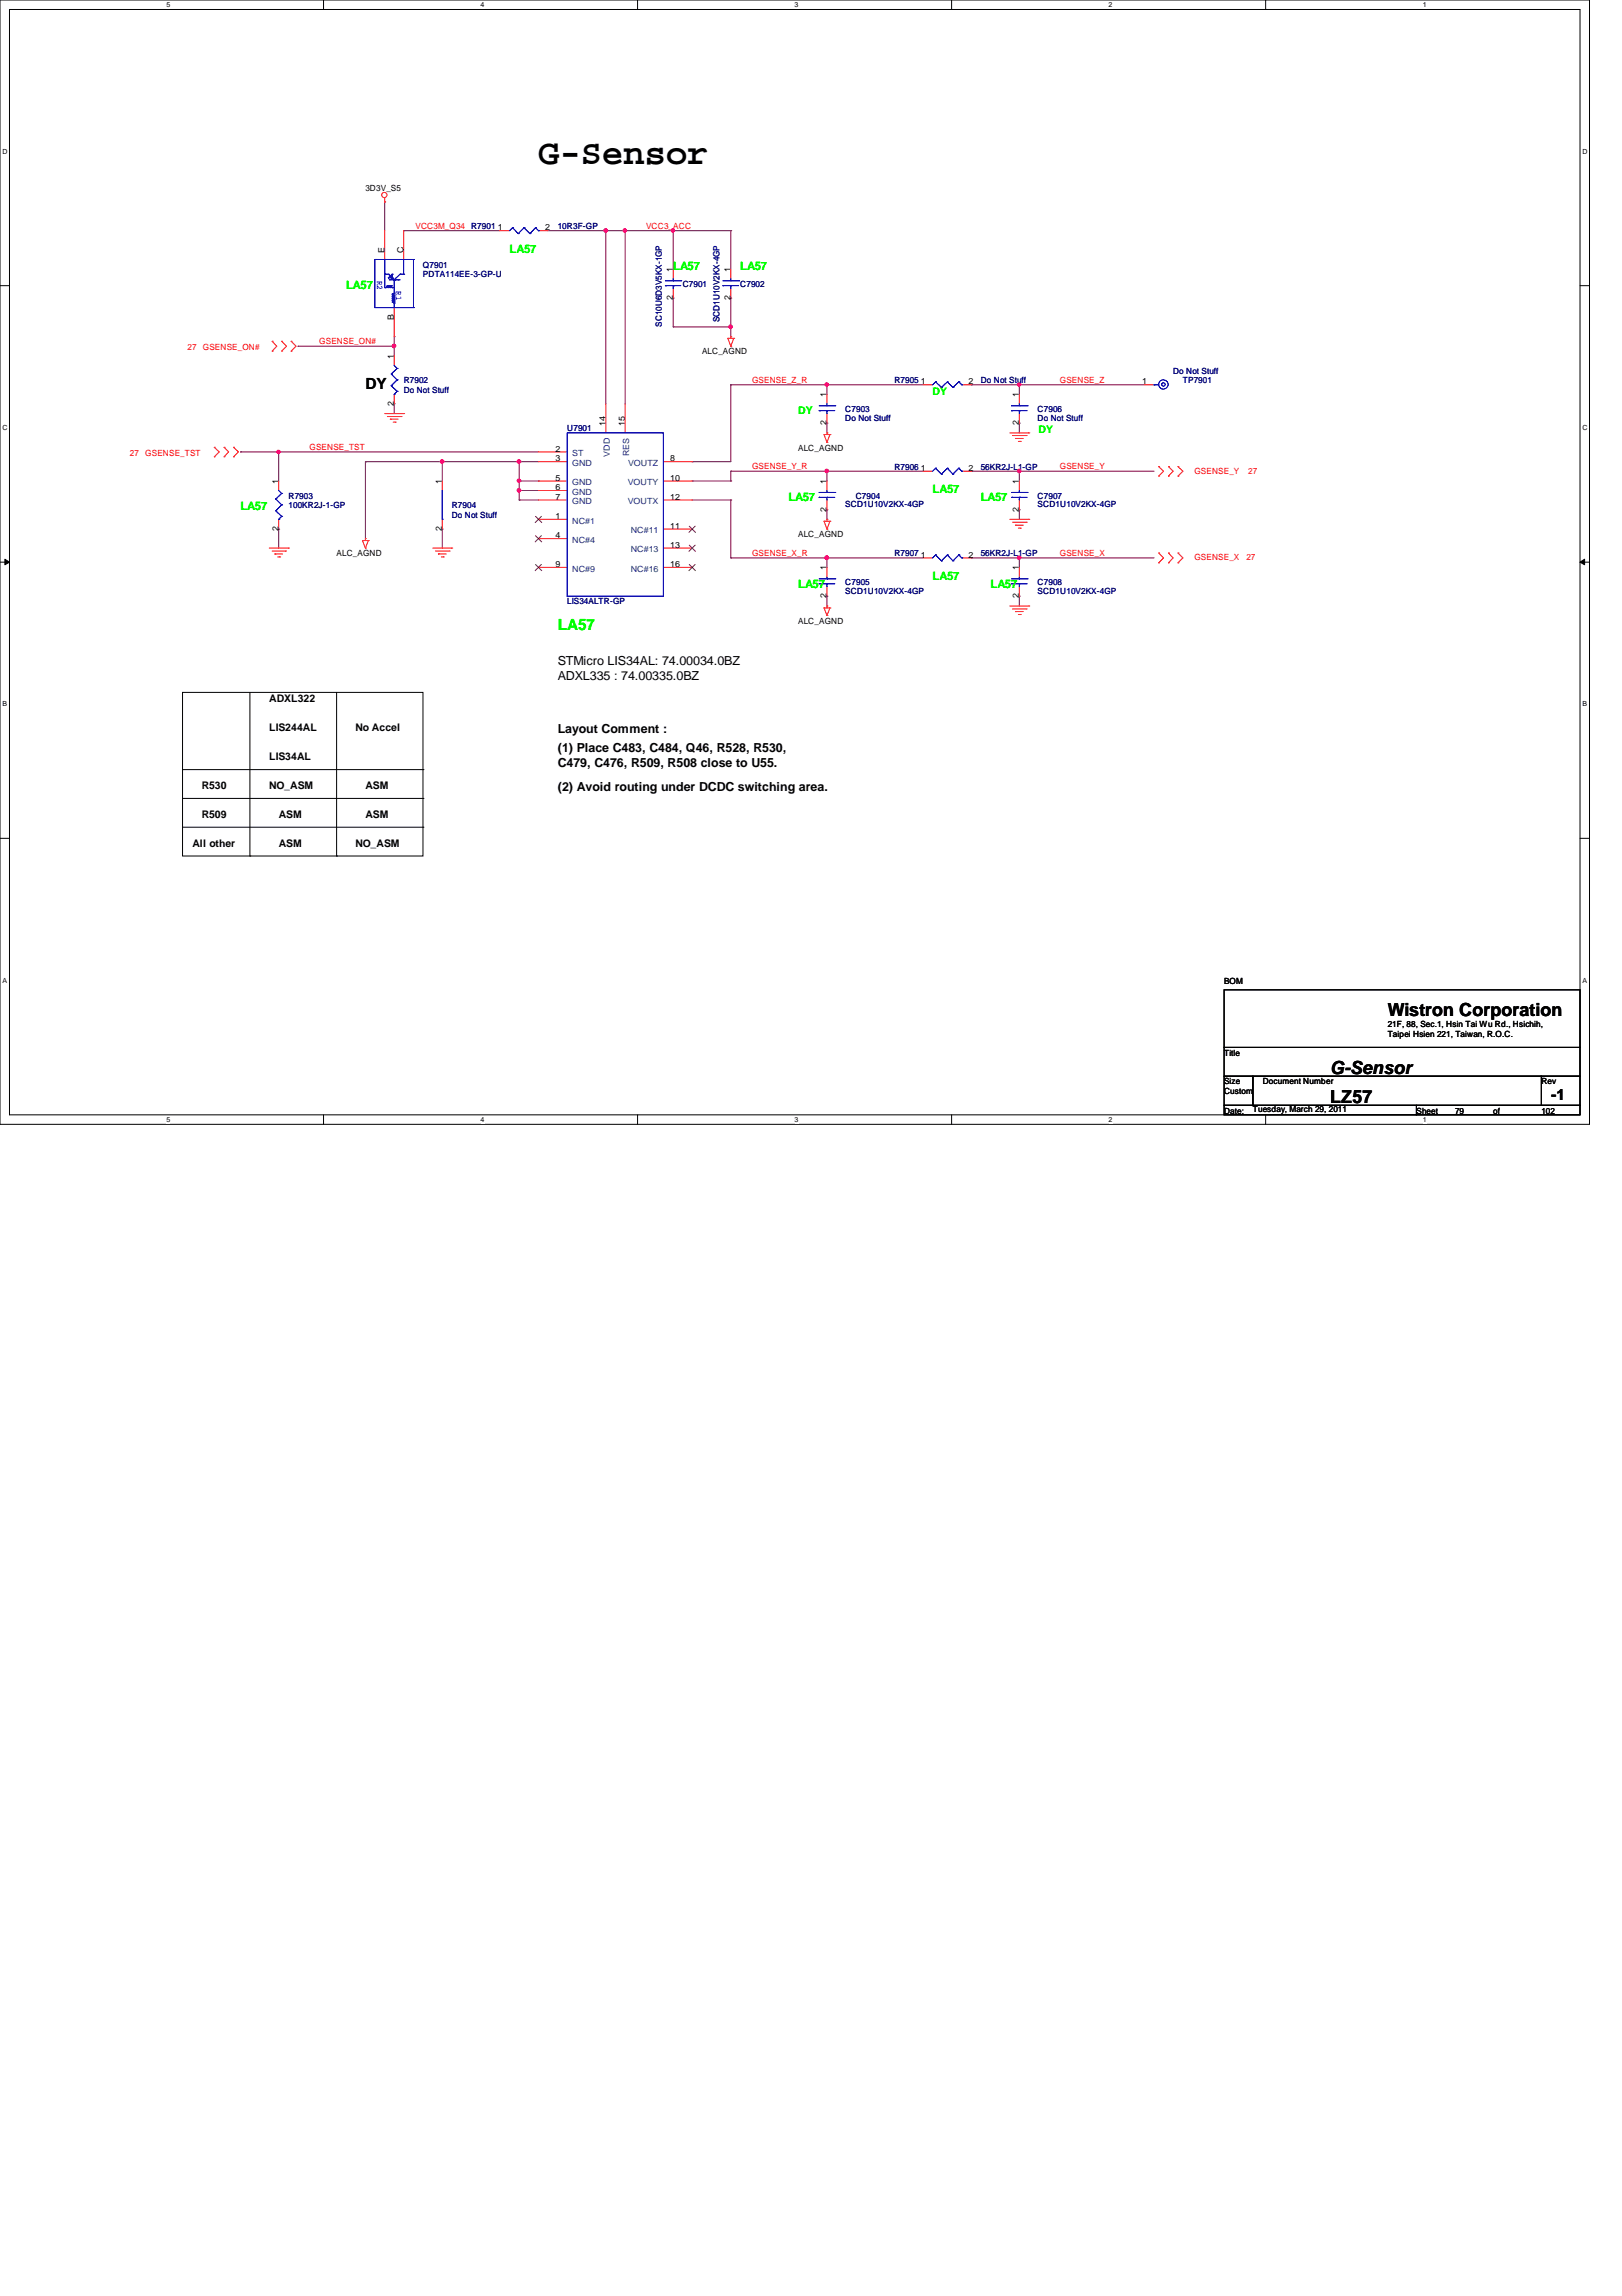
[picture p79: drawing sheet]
<svg xmlns="http://www.w3.org/2000/svg" width="210mm" height="297mm" viewBox="0 0 210 297" stroke-linecap="round" stroke-linejoin="round" font-family="sans-serif">
<defs><g id="words">
<text font-size="4.6" x="69.7" y="21.2">G-Sensor</text>
<g font-size="2.3">
<text x="179.6" y="131.4">Wistron Corporation</text>
<text x="172.1" y="142.7">LZ57</text>
<text x="172.1" y="138.9">G-Sensor</text>
</g>
<g font-size="2">
<text x="47.3" y="50.4">DY</text>
<text x="200.7" y="142.4">-1</text>
</g>
<text font-size="2" fill="#0f0" x="72.2" y="81.5">LA57</text>
<g font-size="1.6">
<text x="72.2" y="86.1">STMicro LIS34AL: 74.00034.0BZ</text>
<text x="72.2" y="87.9">ADXL335 : 74.00335.0BZ</text>
<text x="72.2" y="94.9">Layout Comment :</text>
<text x="72.2" y="97.3">(1) Place C483, C484, Q46, R528, R530,</text>
<text x="72.2" y="99.3">C479, C476, R509, R508 close to U55.</text>
<text x="72.2" y="102.3">(2) Avoid routing under DCDC switching area.</text>
</g>
<g font-size="1.5" fill="#0f0">
<text x="66" y="32.7">LA57</text>
<text x="87.1" y="34.9">LA57</text>
<text x="95.8" y="34.9">LA57</text>
<text x="44.8" y="37.4">LA57</text>
<text x="102" y="64.8">LA57</text>
<text x="120.7" y="63.8">LA57</text>
<text x="126.9" y="64.8">LA57</text>
<text x="31.1" y="66">LA57</text>
<text x="103.3" y="76">LA57</text>
<text x="120.7" y="75">LA57</text>
<text x="128.2" y="76">LA57</text>
</g>
<g font-size="1.4" fill="#0f0">
<text x="103.3" y="53.5">DY</text>
<text x="120.7" y="51.1">DY</text>
<text x="134.4" y="56">DY</text>
</g>
<g font-size="1.4">
<text x="34.8" y="94.6">LIS244AL</text>
<text x="34.8" y="90.8">ADXL322</text>
<text x="46" y="94.6">No Accel</text>
<text x="34.8" y="98.3">LIS34AL</text>
<text x="26.1" y="102.1">R530</text>
<text x="26.1" y="105.8">R509</text>
<text x="34.8" y="102.1">NO_ASM</text>
<text x="36.1" y="105.8">ASM</text>
<text x="47.3" y="102.1">ASM</text>
<text x="47.3" y="105.8">ASM</text>
<text x="24.9" y="109.5">All other</text>
<text x="36.1" y="109.5">ASM</text>
<text x="46" y="109.5">NO_ASM</text>
</g>
<g font-size="1.1">
<text x="47.3" y="24.7">3D3V_S5</text>
<text x="64.4" y="29.8">1</text>
<text x="70.6" y="29.8">2</text>
<text x="49.7" y="32.7" transform="rotate(-90 49.7 32.7)">E</text>
<text x="52.2" y="32.7" transform="rotate(-90 52.2 32.7)">C</text>
<text x="87.1" y="35.2" transform="rotate(-90 87.1 35.2)">1</text>
<text x="94.5" y="35.2" transform="rotate(-90 94.5 35.2)">1</text>
<text x="51" y="41.4" transform="rotate(-90 51 41.4)">B</text>
<text x="87.1" y="38.9" transform="rotate(-90 87.1 38.9)">2</text>
<text x="94.5" y="38.9" transform="rotate(-90 94.5 38.9)">2</text>
<text x="51" y="46.4" transform="rotate(-90 51 46.4)">1</text>
<text x="90.8" y="45.8">ALC_AGND</text>
<text x="51" y="52.5" transform="rotate(-90 51 52.5)">2</text>
<text x="107" y="51.4" transform="rotate(-90 107 51.4)">1</text>
<text x="119.2" y="49.7">1</text>
<text x="125.3" y="49.7">2</text>
<text x="131.9" y="51.4" transform="rotate(-90 131.9 51.4)">1</text>
<text x="147.8" y="49.7">1</text>
<text x="71.9" y="58.4">2</text>
<text x="71.9" y="59.7">3</text>
<text x="78.4" y="55.1" transform="rotate(-90 78.4 55.1)">14</text>
<text x="80.9" y="55.1" transform="rotate(-90 80.9 55.1)">15</text>
<text x="86.7" y="59.7">8</text>
<text x="103.3" y="58.3">ALC_AGND</text>
<text x="107" y="55" transform="rotate(-90 107 55)">2</text>
<text x="131.9" y="55" transform="rotate(-90 131.9 55)">2</text>
<text x="36" y="62.6" transform="rotate(-90 36 62.6)">1</text>
<text x="57.2" y="62.6" transform="rotate(-90 57.2 62.6)">1</text>
<text x="71.9" y="62.2">5</text>
<text x="71.9" y="63.4">6</text>
<text x="71.9" y="64.6">7</text>
<text x="86.7" y="62.2">10</text>
<text x="86.7" y="64.6">12</text>
<text x="107" y="62.6" transform="rotate(-90 107 62.6)">1</text>
<text x="119.2" y="60.9">1</text>
<text x="125.3" y="60.9">2</text>
<text x="131.9" y="62.6" transform="rotate(-90 131.9 62.6)">1</text>
<text x="36" y="68.7" transform="rotate(-90 36 68.7)">2</text>
<text x="43.6" y="72">ALC_AGND</text>
<text x="57.2" y="68.7" transform="rotate(-90 57.2 68.7)">2</text>
<text x="71.9" y="67.1">1</text>
<text x="71.9" y="69.6">4</text>
<text x="86.7" y="70.9">13</text>
<text x="86.7" y="68.4">11</text>
<text x="103.3" y="69.5">ALC_AGND</text>
<text x="107" y="66.2" transform="rotate(-90 107 66.2)">2</text>
<text x="131.9" y="66.2" transform="rotate(-90 131.9 66.2)">2</text>
<text x="71.9" y="73.4">9</text>
<text x="86.7" y="73.4">16</text>
<text x="107" y="77.4" transform="rotate(-90 107 77.4)">2</text>
<text x="107" y="73.8" transform="rotate(-90 107 73.8)">1</text>
<text x="119.2" y="72.1">1</text>
<text x="125.3" y="72.1">2</text>
<text x="131.9" y="77.4" transform="rotate(-90 131.9 77.4)">2</text>
<text x="131.9" y="73.8" transform="rotate(-90 131.9 73.8)">1</text>
<text x="103.3" y="80.7">ALC_AGND</text>
<text x="158.4" y="127.3">BOM</text>
<text x="158.4" y="136.6">Title</text>
<text x="179.6" y="132.8">21F, 88, Sec.1, Hsin Tai Wu Rd., Hsichih,</text>
<text x="179.6" y="134.2">Taipei Hsien 221, Taiwan, R.O.C.</text>
<text x="158.4" y="140.3">Size</text>
<text x="158.4" y="141.6">Custom</text>
<text x="162.1" y="143.8">Tuesday, March 29, 2011</text>
<text x="163.4" y="140.3">Document Number</text>
<text x="199.5" y="140.3">Rev</text>
<text x="158.4" y="144.1">Date:</text>
<text x="183.3" y="144.1">Sheet</text>
<text x="188.3" y="144.1">79</text>
<text x="193.3" y="144.1">of</text>
<text x="199.5" y="144.1">102</text>
</g>
<g font-size="1.1" fill="#f00">
<text x="53.8" y="29.6">VCC3M_Q34 R7901</text>
<text x="83.6" y="29.6">VCC3_ACC</text>
<text x="24.3" y="45.3">27</text>
<text x="26.2" y="45.3">GSENSE_ON#</text>
<text x="41.3" y="44.5">GSENSE_ON#</text>
<text x="97.3" y="49.5">GSENSE_Z_R</text>
<text x="137.2" y="49.5">GSENSE_Z</text>
<text x="16.8" y="59.1">27</text>
<text x="18.8" y="59.1">GSENSE_TST</text>
<text x="40" y="58.2">GSENSE_TST</text>
<text x="97.3" y="60.7">GSENSE_Y_R</text>
<text x="137.2" y="60.7">GSENSE_Y</text>
<text x="154.6" y="61.3">GSENSE_Y</text>
<text x="161.5" y="61.3">27</text>
<text x="97.3" y="71.9">GSENSE_X_R</text>
<text x="137.2" y="71.9">GSENSE_X</text>
<text x="154.6" y="72.5">GSENSE_X</text>
<text x="161.3" y="72.5">27</text>
</g>
<g font-size="1.1" fill="#000080">
<text x="72.2" y="29.7">10R3F-GP</text>
<text x="54.7" y="34.6">Q7901</text>
<text x="54.7" y="35.9">PDTA114EE-3-GP-U</text>
<text x="88.3" y="37.1">C7901</text>
<text x="93.1" y="41.7" transform="rotate(-90 93.1 41.7)">SCD1U10V2KX-4GP</text>
<text x="95.8" y="37.1">C7902</text>
<text x="85.6" y="42.3" transform="rotate(-90 85.6 42.3)">SC10U6D3V5KX-1GP</text>
<text x="52.2" y="49.6">R7902</text>
<text x="52.2" y="50.8">Do Not Stuff</text>
<text x="109.4" y="53.3">C7903</text>
<text x="115.7" y="49.6">R7905</text>
<text x="126.9" y="49.6">Do Not Stuff</text>
<text x="134.3" y="53.3">C7906</text>
<text x="151.8" y="48.3">Do Not Stuff</text>
<text x="153.1" y="49.6">TP7901</text>
<text x="73.4" y="55.8">U7901</text>
<text x="109.4" y="54.4">Do Not Stuff</text>
<text x="134.3" y="54.4">Do Not Stuff</text>
<text x="37.3" y="64.5">R7903</text>
<text x="37.3" y="65.7">100KR2J-1-GP</text>
<text x="58.5" y="65.7">R7904</text>
<text x="109.4" y="65.6">SCD1U10V2KX-4GP</text>
<text x="110.7" y="64.5">C7904</text>
<text x="115.7" y="60.8">R7906</text>
<text x="126.9" y="60.8">56KR2J-L1-GP</text>
<text x="134.3" y="64.5">C7907</text>
<text x="134.3" y="65.6">SCD1U10V2KX-4GP</text>
<text x="58.5" y="67">Do Not Stuff</text>
<text x="115.7" y="72">R7907</text>
<text x="126.9" y="72">56KR2J-L1-GP</text>
<text x="109.4" y="75.7">C7905</text>
<text x="109.4" y="76.8">SCD1U10V2KX-4GP</text>
<text x="134.3" y="75.7">C7908</text>
<text x="134.3" y="76.8">SCD1U10V2KX-4GP</text>
<text x="73.4" y="78.2">LIS34ALTR-GP</text>
</g>
<g font-size="1.1" fill="#00f">
<text x="48.8" y="36.3" transform="rotate(90 48.8 36.3)">R2</text>
<text x="51.3" y="37.7" transform="rotate(90 51.3 37.7)">R1</text>
</g>
<g font-size="1.1" fill="#004080">
<text x="74" y="59">ST</text>
<text x="78.9" y="59.1" transform="rotate(-90 78.9 59.1)">VDD</text>
<text x="81.4" y="59" transform="rotate(-90 81.4 59)">RES</text>
<text x="74" y="60.3">GND</text>
<text x="74" y="62.8">GND</text>
<text x="74" y="64">GND</text>
<text x="74" y="65.2">GND</text>
<text x="81.2" y="62.8">VOUTY</text>
<text x="81.2" y="65.2">VOUTX</text>
<text x="81.3" y="60.3">VOUTZ</text>
<text x="74" y="67.7">NC#1</text>
<text x="74" y="70.2">NC#4</text>
<text x="81.6" y="71.5">NC#13</text>
<text x="81.6" y="69">NC#11</text>
<text x="74" y="74">NC#9</text>
<text x="81.6" y="74">NC#16</text>
</g>
<g font-size=".9">
<text x="21.5" y=".9">5</text>
<text x="62.2" y=".9">4</text>
<text x="102.8" y=".9">3</text>
<text x="143.5" y=".9">2</text>
<text x="184.1" y=".9">1</text>
<text x=".3" y="19.9">D</text>
<text x="204.8" y="19.9">D</text>
<text x=".3" y="55.6">C</text>
<text x="204.8" y="55.6">C</text>
<text x=".3" y="91.4">B</text>
<text x="204.8" y="91.4">B</text>
<text x=".3" y="127.1">A</text>
<text x="204.8" y="127.1">A</text>
<text x="21.5" y="145.2">5</text>
<text x="62.2" y="145.2">4</text>
<text x="102.8" y="145.2">3</text>
<text x="143.5" y="145.2">2</text>
<text x="184.1" y="145.2">1</text>
</g>
</g></defs>
<path d="M0 0h205.7v145.5h-205.7zM1.2 1.2h203.3v143h-203.3z" fill="none" stroke="#000" stroke-width=".13"/>
<g fill="#fff">
<path d="M21.5 .1h.6v1h-.6z"/>
<path d="M21.5 144.4h.6v1h-.6z"/>
</g>
<path d="M41.9 0v1.2M41.9 144.2v1.3" fill="none" stroke="#000" stroke-width=".13"/>
<g fill="#fff">
<path d="M62.2 .1h.5v1h-.5z"/>
<path d="M62.2 144.4h.5v1h-.5z"/>
</g>
<path d="M82.5 0v1.2M82.5 144.2v1.3" fill="none" stroke="#000" stroke-width=".13"/>
<g fill="#fff">
<path d="M102.8 .1h.5v1h-.5z"/>
<path d="M102.8 144.4h.5v1h-.5z"/>
</g>
<path d="M123.1 0v1.2M123.1 144.2v1.3" fill="none" stroke="#000" stroke-width=".13"/>
<g fill="#fff">
<path d="M143.5 .1h.5v1h-.5z"/>
<path d="M143.5 144.4h.5v1h-.5z"/>
</g>
<path d="M163.8 0v1.2M163.8 144.2v1.3" fill="none" stroke="#000" stroke-width=".13"/>
<g fill="#fff">
<path d="M184.1 .1h.5v1h-.5z"/>
<path d="M184.1 144.4h.5v1h-.5z"/>
<path d="M.3 19.1h.7v1h-.7z"/>
<path d="M204.8 19.1h.6v1h-.6z"/>
<path d="M.3 54.8h.7v1h-.7z"/>
<path d="M204.8 54.8h.6v1h-.6z"/>
</g>
<path d="M0 37h1.2M204.5 37h1.2" fill="none" stroke="#000" stroke-width=".13"/>
<g fill="#fff">
<path d="M.3 90.6h.6v1h-.6z"/>
<path d="M204.8 90.6h.6v1h-.6z"/>
</g>
<path d="M0 72.7h1.2M.6 72.3l.6 .4-.6 .4zM204.5 72.7l.6-.4v.8zM204.5 72.7h1.2" fill="none" stroke="#000" stroke-width=".13"/>
<path d="M.6 72.3l.6 .4-.6 .4zM204.5 72.7l.6-.4v.8z" fill="#000"/>
<g fill="#fff">
<path d="M.3 126.3h.6v1h-.6z"/>
<path d="M204.8 126.3h.6v1h-.6z"/>
</g>
<path d="M0 108.5h1.2M204.5 108.5h1.2" fill="none" stroke="#000" stroke-width=".13"/>
<path d="M67.2 59.7h.1M67.2 59.7v2.5h2.5M69.7 62.2h.1M89.6 62.2h.1M89.6 62.2h5M94.6 62.2h.1M94.6 61v1.2M107 72.2h.1M107 72.2v1.2M125.7 72.2h.1M125.7 72.2h23.7M131.9 72.2h.1" fill="none" stroke="#800040" stroke-width=".13"/>
<path d="M131.7 72h.3l.1 .1-.1 .2-.1 .1-.2-.1z" fill-rule="evenodd" fill="#f0f"/>
<path d="M131.7 72h.3l.1 .1-.1 .2-.1 .1-.2-.1z" fill="none" stroke="#f0f" stroke-width=".13"/>
<path d="M107 77.1h.1M107 72.2h.1M107 77.1v1.3M107 72.2h12.5M131.9 77.1h.1M131.9 72.2h.1M131.9 72.2v1.2M131.9 77.1v1.3" fill="none" stroke="#800040" stroke-width=".13"/>
<path d="M106.8 72h.4v.1v.2l-.2 .1-.2-.1z" fill-rule="evenodd" fill="#f0f"/>
<path d="M106.8 72h.4v.1v.2l-.2 .1-.2-.1z" fill="none" stroke="#f0f" stroke-width=".13"/>
<g fill="none" stroke="#800040" stroke-width=".13">
<path d="M94.6 49.8h.1M94.6 49.8h24.9M107 54.7h.1M107 49.8h.1M107 54.7v1.3M125.7 49.8h.1M125.7 49.8h6.2M89.6 64.7h5M94.6 64.7h.1M107 61h.1M107 61v1.2M125.7 61h.1"/>
<path d="M125.7 61h23.7M131.9 61h.1"/>
</g>
<path d="M131.7 60.8h.3l.1 .1-.1 .2-.1 .1-.2-.1z" fill-rule="evenodd" fill="#f0f"/>
<path d="M131.7 60.8h.3l.1 .1-.1 .2-.1 .1-.2-.1z" fill="none" stroke="#f0f" stroke-width=".13"/>
<path d="M52.2 29.8h.1M52.2 29.8h12.5M70.9 29.8h7.5M78.4 29.8h.1M131.9 49.8h.1M131.9 49.8v1.2M131.9 49.8h16.2M107 66h.1M107 66v1.2M131.9 66h.1M131.9 66v1.2" fill="none" stroke="#800040" stroke-width=".13"/>
<path d="M131.7 49.6h.3l.1 .1-.1 .2-.1 .1-.2-.1z" fill-rule="evenodd" fill="#f0f"/>
<path d="M131.7 49.6h.3l.1 .1-.1 .2-.1 .1-.2-.1z" fill="none" stroke="#f0f" stroke-width=".13"/>
<path d="M57.2 59.7h.1M57.2 59.7v2.5M67.2 62.2h.1M67.2 62.2v1.3M131.9 61h.1M131.9 61v1.2" fill="none" stroke="#800040" stroke-width=".13"/>
<path d="M67 62h.3l.1 .2-.1 .1-.2 .1-.1-.1z" fill-rule="evenodd" fill="#f0f"/>
<path d="M67 62h.3l.1 .2-.1 .1-.2 .1-.1-.1z" fill="none" stroke="#f0f" stroke-width=".13"/>
<path d="M47.3 59.7h.1M47.3 59.7h19.9M57.2 59.7h.1M67.2 63.5h.1M67.2 63.5h2.5" fill="none" stroke="#800040" stroke-width=".13"/>
<path d="M57 59.5h.4v.2v.2h-.2h-.2z" fill-rule="evenodd" fill="#f0f"/>
<path d="M57 59.5h.4v.2v.2h-.2h-.2z" fill="none" stroke="#f0f" stroke-width=".13"/>
<path d="M67.2 59.7h.1M67.2 59.7h2.5" fill="none" stroke="#800040" stroke-width=".13"/>
<path d="M67 59.5h.3l.1 .2-.1 .2h-.2h-.1z" fill-rule="evenodd" fill="#f0f"/>
<path d="M67 59.5h.3l.1 .2-.1 .2h-.2h-.1z" fill="none" stroke="#f0f" stroke-width=".13"/>
<path d="M38.6 44.8h.1M38.6 44.8h12.4M47.3 59.7h.1M47.3 59.7v10M57.2 68.5h.1M57.2 68.5v2.4M67.2 64.7h.1M67.2 64.7h2.5" fill="none" stroke="#800040" stroke-width=".13"/>
<path d="M50.8 44.6h.3l.1 .1-.1 .2-.1 .1-.2-.1z" fill-rule="evenodd" fill="#f0f"/>
<path d="M50.8 44.6h.3l.1 .1-.1 .2-.1 .1-.2-.1z" fill="none" stroke="#f0f" stroke-width=".13"/>
<path d="M49.8 26.1h.1M49.8 26.1v3.7M80.9 29.8h.1M80.9 29.8v22.4M87.1 29.8h.1M87.1 29.8h7.5M51 52.2h.1M51 52.2v1.3" fill="none" stroke="#800040" stroke-width=".13"/>
<path d="M86.9 29.6h.3l.1 .2-.1 .2-.1 .1-.2-.1z" fill-rule="evenodd" fill="#f0f"/>
<path d="M86.9 29.6h.3l.1 .2-.1 .2-.1 .1-.2-.1z" fill="none" stroke="#f0f" stroke-width=".13"/>
<path d="M87.1 29.8h.1M87.1 29.8v5M87.1 42.3h.1M87.1 42.3h7.5" fill="none" stroke="#800040" stroke-width=".13"/>
<path d="M94.4 42.1h.3l.1 .1-.1 .2-.2 .1-.1-.1z" fill-rule="evenodd" fill="#f0f"/>
<path d="M94.4 42.1h.3l.1 .1-.1 .2-.2 .1-.1-.1z" fill="none" stroke="#f0f" stroke-width=".13"/>
<path d="M80.9 29.8h.1M80.9 29.8h6.2M51 44.8h.1M51 43.6h.1M51 43.6v2.4M94.6 42.3h.1M94.6 42.3v1.3" fill="none" stroke="#800040" stroke-width=".13"/>
<path d="M80.7 29.6h.3l.1 .2-.1 .2-.1 .1-.2-.1z" fill-rule="evenodd" fill="#f0f"/>
<path d="M80.7 29.6h.3l.1 .2-.1 .2-.1 .1-.2-.1z" fill="none" stroke="#f0f" stroke-width=".13"/>
<path d="M78.4 29.8h.1M78.4 29.8h2.5M78.4 29.8v22.4M87.1 38.6h.1M87.1 38.6v3.7M94.6 38.6h.1M94.6 38.6v3.7" fill="none" stroke="#800040" stroke-width=".13"/>
<path d="M78.2 29.6h.3l.1 .2-.1 .2-.1 .1-.2-.1z" fill-rule="evenodd" fill="#f0f"/>
<path d="M78.2 29.6h.3l.1 .2-.1 .2-.1 .1-.2-.1z" fill="none" stroke="#f0f" stroke-width=".13"/>
<path d="M94.6 29.8h.1M94.6 29.8v5M31.1 58.5h.1M31.1 58.5h38.6M36.1 58.5h.1M36.1 58.5v3.7" fill="none" stroke="#800040" stroke-width=".13"/>
<path d="M35.9 58.3h.3l.1 .2-.1 .1-.2 .1-.1-.1z" fill-rule="evenodd" fill="#f0f"/>
<path d="M35.9 58.3h.3l.1 .2-.1 .1-.2 .1-.1-.1z" fill="none" stroke="#f0f" stroke-width=".13"/>
<path d="M36.1 68.5h.1M36.1 68.5v2.4M67.2 63.5h.1M67.2 63.5v1.2" fill="none" stroke="#800040" stroke-width=".13"/>
<path d="M67 63.3h.3l.1 .1-.1 .2-.2 .1-.1-.1z" fill-rule="evenodd" fill="#f0f"/>
<path d="M67 63.3h.3l.1 .1-.1 .2-.2 .1-.1-.1z" fill="none" stroke="#f0f" stroke-width=".13"/>
<path d="M131.9 54.7h.1M131.9 54.7v1.3M94.6 72.2h.1M94.6 64.7v7.5M94.6 72.2h12.4M107 72.2h.1" fill="none" stroke="#800040" stroke-width=".13"/>
<path d="M106.8 72h.4v.1v.2l-.2 .1-.2-.1z" fill-rule="evenodd" fill="#f0f"/>
<path d="M106.8 72h.4v.1v.2l-.2 .1-.2-.1z" fill="none" stroke="#f0f" stroke-width=".13"/>
<path d="M89.6 59.7h.1M89.6 59.7h5M107 49.8h.1M107 49.8v1.2M94.6 61h.1M94.6 61h12.4" fill="none" stroke="#800040" stroke-width=".13"/>
<path d="M106.8 49.6h.4v.1v.2l-.2 .1-.2-.1z" fill-rule="evenodd" fill="#f0f"/>
<path d="M106.8 49.6h.4v.1v.2l-.2 .1-.2-.1z" fill="none" stroke="#f0f" stroke-width=".13"/>
<path d="M107 61h.1M107 61h12.5" fill="none" stroke="#800040" stroke-width=".13"/>
<path d="M106.8 60.8h.4v.1v.2l-.2 .1-.2-.1z" fill-rule="evenodd" fill="#f0f"/>
<path d="M106.8 60.8h.4v.1v.2l-.2 .1-.2-.1z" fill="none" stroke="#f0f" stroke-width=".13"/>
<path d="M94.6 49.8h.1M94.6 49.8v9.9" fill="none" stroke="#800040" stroke-width=".13"/>
<g fill="none" stroke="#f00" stroke-width=".13">
<path d="M49.8 26.1h.1M49.8 25.6v.5M49.8 29.8v3.8M51 39.8v3.8M52.2 29.8v3.8M64.7 29.8h1.3M69.7 29.8h1.2M87.1 34.8v1.3M87.1 37.3v1.3M94.6 34.8v1.3M94.6 37.3v1.3M27.7 59.1h.1"/>
<path d="M27.7 57.9h.1M27.7 57.9l.7 .6-.7 .6M29 57.9h.1M29 59.1h.1M29 57.9l.6 .6-.6 .6M30.2 59.1h.1M30.2 57.9h.1M30.2 57.9l.7 .6-.7 .6M35.2 45.4h.1M35.2 44.2h.1M35.2 44.2l.6 .6-.6 .6M36.4 44.2h.1"/>
<path d="M36.4 45.4h.1M36.4 44.2l.7 .6-.7 .6M37.7 45.4h.1M37.7 44.2h.1M37.7 44.2l.6 .6-.6 .6M49.8 53.5h2.4M50.1 53.9h1.8M50.5 54.2h.1M50.5 54.2h1M50.9 54.6h.2M51 46v1.3M51 51v1.2"/>
<path d="M51.1 54.6h.1M51.9 53.9h.1M52.2 53.5h.1M69.7 58.5h3.7M69.7 59.7h3.7M78.4 52.2v3.8M80.9 52.2v3.8M85.9 59.7h3.7M94.2 43.8h.1M94.2 43.8h.8M94.2 43.8l.4 1M94.6 43.6h.1"/>
<path d="M94.6 44.8h.1M94.6 43.6v.2M95 43.8h.1M95 43.8l-.4 1M106.6 56.2h.1M106.6 56.2h.8M106.6 56.2l.4 1M107 56h.1M107 57.2h.1M107 51v1.2M107 53.5v1.2M107 56v.2"/>
<path d="M107.4 56.2h.1M107.4 56.2l-.4 1M119.5 49.8h1.2M124.5 49.8h1.2M130.7 56h2.4M131 56.3h1.8M131.4 56.7h.1M131.4 56.7h1M131.8 57.1h.2M131.9 51v1.2M131.9 53.5v1.2M132 57.1h.1"/>
<path d="M132.8 56.3h.1M133.1 56h.1M148.1 49.8h1.3M34.8 70.9h2.5M35.2 71.3h1.8M35.6 71.7h.1M35.6 71.7h1M35.9 72.1h.3M36.1 62.2v1.3M36.1 67.2v1.3M36.2 72.1h.1M37 71.3h.1"/>
<path d="M37.3 70.9h.1M46.9 69.9h.1M46.9 69.9h.8M46.9 69.9l.4 1M47.3 69.7h.1M47.3 70.9h.1M47.3 69.7v.2M47.7 69.9h.1M47.7 69.9l-.4 1M56 70.9h2.5M56.3 71.3h1.8M56.7 71.7h.1"/>
<path d="M56.7 71.7h1M57.1 72.1h.3M57.2 62.2v1.3M57.2 67.2v1.3M57.4 72.1h.1M58.1 71.3h.1M58.5 70.9h.1M69.7 67.2h3.7M69.7 62.2h3.7M69.7 63.5h3.7M69.7 64.7h3.7M69.7 69.7h3.7"/>
<path d="M69.7 73.4h3.7M85.9 70.9h3.7M85.9 62.2h3.7M85.9 64.7h3.7M85.9 73.4h3.7M85.9 68.5h3.7M106.6 67.4h.1M106.6 78.7h.1M106.6 67.4h.8M106.6 67.4l.4 1.1M106.6 78.7h.8M106.6 78.7l.4 .9"/>
<path d="M107 67.2h.1M107 68.5h.1M107 78.4h.1M107 79.6h.1M107 62.2v1.3M107 64.7v1.3M107 67.2v.2M107 73.4v1.3M107 75.9v1.2M107 78.4v.3M107.4 67.4h.1M107.4 78.7h.1"/>
<path d="M107.4 67.4l-.4 1.1M107.4 78.7l-.4 .9M119.5 61h1.2M119.5 72.2h1.2M124.5 61h1.2M124.5 72.2h1.2M130.7 67.2h2.4M130.7 78.4h2.4M131 67.6h1.8M131 78.8h1.8M131.4 67.9h.1M131.4 79.1h.1"/>
<path d="M131.4 67.9h1M131.4 79.1h1M131.8 68.3h.2M131.8 79.5h.2M131.9 62.2v1.3M131.9 64.7v1.3M131.9 73.4v1.3M131.9 75.9v1.2M132 68.3h.1M132 79.5h.1M132.8 67.6h.1M132.8 78.8h.1"/>
<path d="M133.1 67.2h.1M133.1 78.4h.1M149.9 61.6h.1M149.9 60.4h.1M149.9 72.8h.1M149.9 71.5h.1M149.9 60.4l.7 .6-.7 .6M149.9 71.5l.7 .7-.7 .6M151.2 60.4h.1M151.2 61.6h.1M151.2 71.5h.1M151.2 72.8h.1"/>
<path d="M151.2 60.4l.6 .6-.6 .6M151.2 71.5l.6 .7-.6 .6M152.4 61.6h.1M152.4 60.4h.1M152.4 72.8h.1M152.4 71.5h.1M152.4 60.4l.7 .6-.7 .6M152.4 71.5l.7 .7-.7 .6"/>
<circle cx="49.7" cy="25.2" r=".34"/>
</g>
<g fill="none" stroke="#000" stroke-width=".13">
<path d="M23.6 89.6h31.1v21.1h-31.1zM23.6 99.6h31.1M32.3 89.6v21.1M43.6 89.6v21.1M54.7 99.6h.1M23.6 103.3h31.1M23.6 107h31.1M32.3 110.7h.1M43.6 110.7h.1M54.7 103.3h.1M54.7 107h.1M158.4 128.1h46.1v7.4h-46.1z"/>
<path d="M158.4 135.5h46.1v3.7h-46.1zM158.4 139.2h3.7v3.8h-3.7zM162.1 139.2h37.4v3.8h-37.4zM199.5 139.2h5v3.8h-5zM158.4 143h24.9v1.2h-24.9zM183.3 143h21.2v1.2h-21.2z"/>
</g>
<path d="M69.3 66.8l.8 .8M69.3 69.3l.8 .8M69.3 73l.8 .8M70.1 66.8l-.8 .8M70.1 69.3l-.8 .8M70.1 73l-.8 .8M89.2 73l.8 .8M89.2 70.5l.8 .8M89.2 68.1l.8 .8M90 73l-.8 .8M90 70.5l-.8 .8M90 68.1l-.8 .8" fill="none" stroke="#804000" stroke-width=".13"/>
<g fill="none" stroke="#00f" stroke-width=".13">
<path d="M48.5 33.6h.1M48.5 39.8h.1M48.5 33.6h5M48.5 33.6v6.2M48.5 39.8h5M48.6 33.6h.1M49.8 35.5h.1M49.8 33.6h.1M49.8 37.2h.1M49.8 35.5h.4M49.8 33.6v3.6M49.8 37.2h.2"/>
<path d="M50 37.2h.1M50.1 37h.1M50.1 37l.1 .2M50.1 37l-.1 .2M50.2 35.5h.1M50.2 37.2h.1M50.2 35.9h.1M50.2 35.5l.8 .7M50.2 35.9h.6M50.4 36.2h.1M50.4 37h.1M50.4 36.2h1.2"/>
<path d="M50.4 37l.1 .2M50.4 37l-.2 .2M50.5 37.2h.1M50.6 37h.1M50.6 35.9h.1M50.6 37l.2 .2M50.6 37l-.1 .2M50.8 39.1h.1M50.8 38.8h.1M50.8 38.6h.1M50.8 38.3h.1M50.8 38.1h.1"/>
<path d="M50.8 37.2h.1M50.8 35.5h.1M50.8 35.9h.1M50.8 39.1l.2 .1M50.8 38.8l.2 .1M50.8 38.6l.2 .1M50.8 38.3l.2 .1M50.8 38.1l.2 .1M50.8 37.2h.2M50.8 35.5v.4M50.8 35.5l-.6 .4M51 39.2h.1"/>
<path d="M51 38.9h.1M51 38.7h.1M51 38.4h.1M51 38.2h.1M51 37.9h.1M51 36.2h.1M51 36.2v1.7M51 39.2v.6M51 38.9l-.2 .2M51 38.7l-.2 .1M51 38.4l-.2 .2M51 38.2l-.2 .1"/>
<path d="M51 37.9l-.2 .2M51.6 36.2h.1M51.8 35.5h.1M51.8 35.5h.4M51.8 35.5l-.8 .7M52.2 35.5h.1M52.2 33.6h.1M52.2 33.6v1.9M53.5 39.8h.1M53.5 33.6h.1M53.5 33.6v6.2M66.3 29.5h.1"/>
<path d="M66.3 29.5l-.3 .3M66.3 29.5l.8 .7M67.1 30.2h.1M67.8 29.5h.1M67.8 29.5l-.7 .7M67.8 29.5l.8 .7M68.6 30.2h.1M69.3 29.5h.1M69.3 29.5l-.7 .7M69.3 29.5l.4 .3M69.7 29.8h.1M86.1 37h.1"/>
<path d="M86.1 36.3h2M86.1 37h2M87.1 36.3h.1M87.1 37h.1M87.1 36.1v.2M87.1 37v.3M88.1 36.3h.1M93.6 37h.1M93.6 36.3h2M93.6 37h2M94.6 36.3h.1M94.6 37h.1"/>
<path d="M94.6 36.1v.2M94.6 37v.3M95.6 36.3h.1M50.6 48.4h.1M50.6 49.9h.1M50.6 48.4l.8 .7M50.6 49.9l.8 .7M51 51h.1M51 47.3l.4 .4M51.4 47.7h.1M51.4 49.1h.1M51.4 50.6h.1"/>
<path d="M51.4 47.7l-.8 .7M51.4 49.1l-.8 .8M51.4 50.6l-.4 .4M73.4 56h12.5v21.1h-12.5zM106 53.1h.1M106 52.5h2M106 53.1h2M107 52.5h.1M107 53.1h.1M107 52.2v.3M107 53.1v.4M108 52.5h.1"/>
<path d="M121.1 49.4h.1M121.1 49.4l-.4 .4M121.1 49.4l.7 .7M121.8 50.1h.1M122.6 49.4h.1M122.6 49.4l-.8 .7M122.6 49.4l.7 .7M123.3 50.1h.1M124.1 49.4h.1M124.1 49.4l-.8 .7M124.1 49.4l.4 .4M124.5 49.8h.1"/>
<path d="M130.9 53.1h.1M130.9 52.5h2M130.9 53.1h2M131.9 52.5h.1M131.9 53.1h.1M131.9 52.2v.3M131.9 53.1v.4M132.9 52.5h.1M149.4 49.8h.1M149.4 49.8h.5M150.4 49.6h.3l.1 .1-.1 .2-.2 .1-.1-.1zM35.7 64.6h.1"/>
<path d="M35.7 66.1h.1M35.7 64.6l.7 .7M35.7 66.1l.7 .7M36.1 67.2h.1M36.1 63.5l.3 .3M36.4 63.8h.1M36.4 65.3h.1M36.4 66.8h.1M36.4 63.8l-.7 .8M36.4 65.3l-.7 .8M36.4 66.8l-.3 .4M57.2 67.2h.1"/>
<path d="M57.2 63.5v3.7M106 75.5h.1M106 64.3h.1M106 74.9h2M106 75.5h2M106 63.7h2M106 64.3h2M107 74.9h.1M107 75.5h.1M107 63.7h.1M107 64.3h.1M107 63.5v.2"/>
<path d="M107 64.3v.4M107 74.7v.2M107 75.5v.4M108 74.9h.1M108 63.7h.1M121.1 60.6h.1M121.1 71.8h.1M121.1 60.6l-.4 .4M121.1 60.6l.7 .7M121.1 71.8l-.4 .4M121.1 71.8l.7 .8M121.8 61.3h.1"/>
<path d="M121.8 72.6h.1M122.6 60.6h.1M122.6 71.8h.1M122.6 60.6l-.8 .7M122.6 60.6l.7 .7M122.6 71.8l-.8 .8M122.6 71.8l.7 .8M123.3 61.3h.1M123.3 72.6h.1M124.1 60.6h.1M124.1 71.8h.1M124.1 60.6l-.8 .7"/>
<path d="M124.1 60.6l.4 .4M124.1 71.8l-.8 .8M124.1 71.8l.4 .4M124.5 61h.1M124.5 72.2h.1M130.9 75.5h.1M130.9 64.3h.1M130.9 74.9h2M130.9 75.5h2M130.9 63.7h2M130.9 64.3h2M131.9 74.9h.1"/>
<path d="M131.9 75.5h.1M131.9 63.7h.1M131.9 64.3h.1M131.9 63.5v.2M131.9 64.3v.4M131.9 74.7v.2M131.9 75.5v.4M132.9 74.9h.1M132.9 63.7h.1"/>
<circle cx="150.6" cy="49.7" r=".61"/>
</g>
<path d="M131.7 72h.3l.1 .1-.1 .2-.1 .1-.2-.1z" fill-rule="evenodd" fill="#f0f"/>
<path d="M131.7 72h.3l.1 .1-.1 .2-.1 .1-.2-.1z" fill="none" stroke="#f0f" stroke-width=".13"/>
<path d="M106.8 72h.4v.1v.2l-.2 .1-.2-.1z" fill-rule="evenodd" fill="#f0f"/>
<path d="M106.8 72h.4v.1v.2l-.2 .1-.2-.1z" fill="none" stroke="#f0f" stroke-width=".13"/>
<path d="M131.7 60.8h.3l.1 .1-.1 .2-.1 .1-.2-.1z" fill-rule="evenodd" fill="#f0f"/>
<path d="M131.7 60.8h.3l.1 .1-.1 .2-.1 .1-.2-.1z" fill="none" stroke="#f0f" stroke-width=".13"/>
<path d="M131.7 49.6h.3l.1 .1-.1 .2-.1 .1-.2-.1z" fill-rule="evenodd" fill="#f0f"/>
<path d="M131.7 49.6h.3l.1 .1-.1 .2-.1 .1-.2-.1z" fill="none" stroke="#f0f" stroke-width=".13"/>
<path d="M67 62h.3l.1 .2-.1 .1-.2 .1-.1-.1z" fill-rule="evenodd" fill="#f0f"/>
<path d="M67 62h.3l.1 .2-.1 .1-.2 .1-.1-.1z" fill="none" stroke="#f0f" stroke-width=".13"/>
<path d="M57 59.5h.4v.2v.2h-.2h-.2z" fill-rule="evenodd" fill="#f0f"/>
<path d="M57 59.5h.4v.2v.2h-.2h-.2z" fill="none" stroke="#f0f" stroke-width=".13"/>
<path d="M67 59.5h.3l.1 .2-.1 .2h-.2h-.1z" fill-rule="evenodd" fill="#f0f"/>
<path d="M67 59.5h.3l.1 .2-.1 .2h-.2h-.1z" fill="none" stroke="#f0f" stroke-width=".13"/>
<path d="M50.8 44.6h.3l.1 .1-.1 .2-.1 .1-.2-.1z" fill-rule="evenodd" fill="#f0f"/>
<path d="M50.8 44.6h.3l.1 .1-.1 .2-.1 .1-.2-.1z" fill="none" stroke="#f0f" stroke-width=".13"/>
<path d="M86.9 29.6h.3l.1 .2-.1 .2-.1 .1-.2-.1z" fill-rule="evenodd" fill="#f0f"/>
<path d="M86.9 29.6h.3l.1 .2-.1 .2-.1 .1-.2-.1z" fill="none" stroke="#f0f" stroke-width=".13"/>
<path d="M94.4 42.1h.3l.1 .1-.1 .2-.2 .1-.1-.1z" fill-rule="evenodd" fill="#f0f"/>
<path d="M94.4 42.1h.3l.1 .1-.1 .2-.2 .1-.1-.1z" fill="none" stroke="#f0f" stroke-width=".13"/>
<path d="M80.7 29.6h.3l.1 .2-.1 .2-.1 .1-.2-.1z" fill-rule="evenodd" fill="#f0f"/>
<path d="M80.7 29.6h.3l.1 .2-.1 .2-.1 .1-.2-.1z" fill="none" stroke="#f0f" stroke-width=".13"/>
<path d="M78.2 29.6h.3l.1 .2-.1 .2-.1 .1-.2-.1z" fill-rule="evenodd" fill="#f0f"/>
<path d="M78.2 29.6h.3l.1 .2-.1 .2-.1 .1-.2-.1z" fill="none" stroke="#f0f" stroke-width=".13"/>
<path d="M35.9 58.3h.3l.1 .2-.1 .1-.2 .1-.1-.1z" fill-rule="evenodd" fill="#f0f"/>
<path d="M35.9 58.3h.3l.1 .2-.1 .1-.2 .1-.1-.1z" fill="none" stroke="#f0f" stroke-width=".13"/>
<path d="M67 63.3h.3l.1 .1-.1 .2-.2 .1-.1-.1z" fill-rule="evenodd" fill="#f0f"/>
<path d="M67 63.3h.3l.1 .1-.1 .2-.2 .1-.1-.1z" fill="none" stroke="#f0f" stroke-width=".13"/>
<path d="M106.8 72h.4v.1v.2l-.2 .1-.2-.1z" fill-rule="evenodd" fill="#f0f"/>
<path d="M106.8 72h.4v.1v.2l-.2 .1-.2-.1z" fill="none" stroke="#f0f" stroke-width=".13"/>
<path d="M106.8 49.6h.4v.1v.2l-.2 .1-.2-.1z" fill-rule="evenodd" fill="#f0f"/>
<path d="M106.8 49.6h.4v.1v.2l-.2 .1-.2-.1z" fill="none" stroke="#f0f" stroke-width=".13"/>
<path d="M106.8 60.8h.4v.1v.2l-.2 .1-.2-.1z" fill-rule="evenodd" fill="#f0f"/>
<path d="M106.8 60.8h.4v.1v.2l-.2 .1-.2-.1z" fill="none" stroke="#f0f" stroke-width=".13"/>
<use href="#words"/>
</svg>
